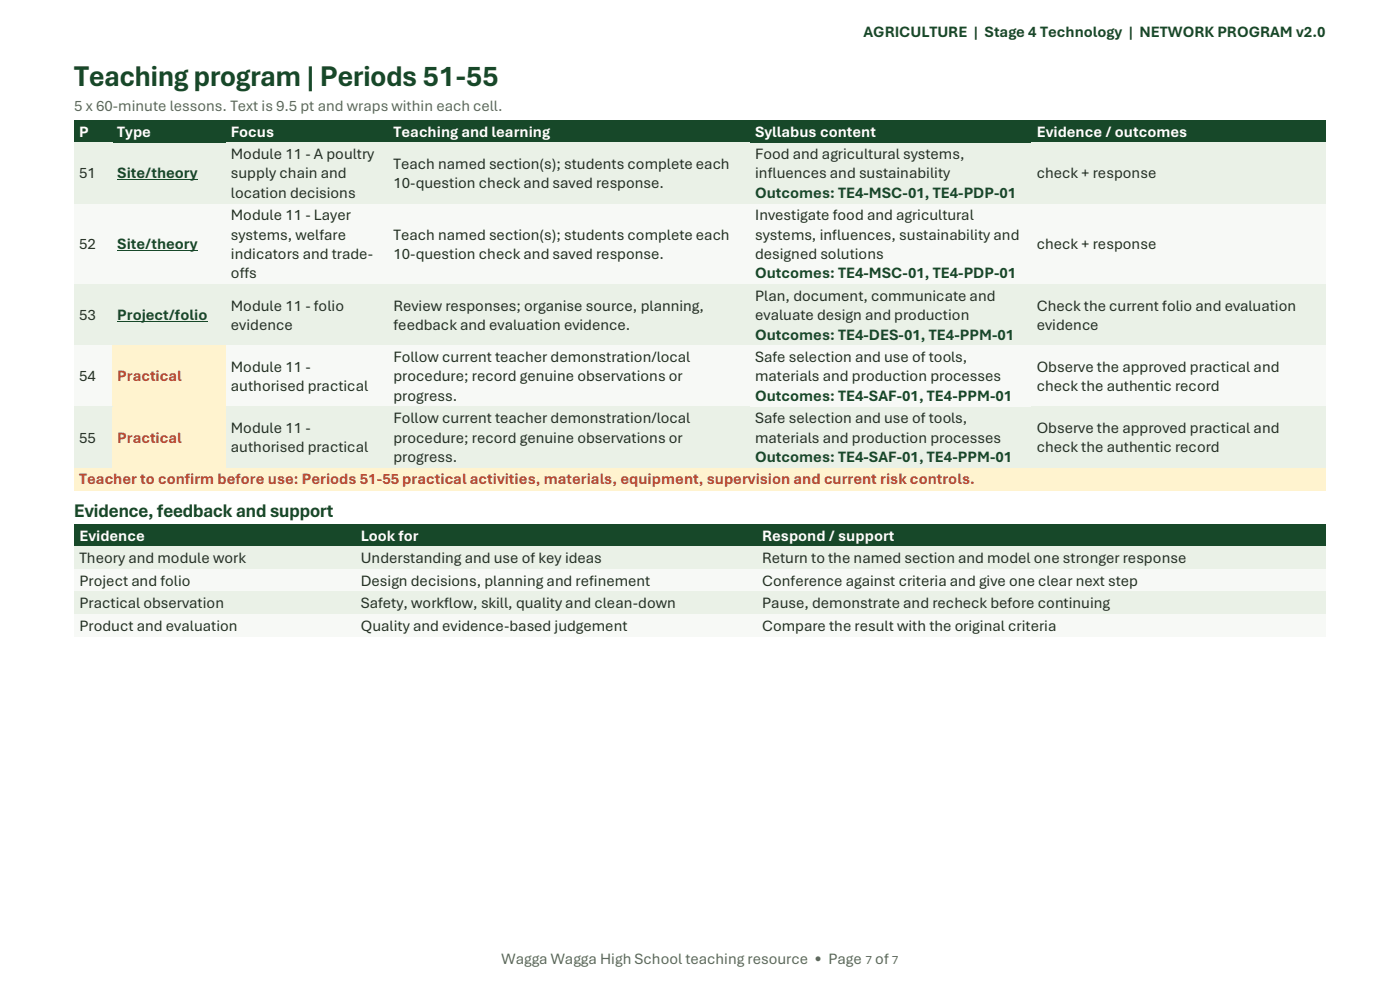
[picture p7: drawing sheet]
<svg xmlns="http://www.w3.org/2000/svg" width="297mm" height="210mm" viewBox="0 0 297 210" stroke-linecap="round" stroke-linejoin="round" font-family="sans-serif">
<defs><g id="words">
<text font-size="6.3" fill="#174829" x="15.7" y="18.2">Teaching program | Periods 51-55</text>
<text font-size="4.1" fill="#174829" x="15.7" y="109.7">Evidence, feedback and support</text>
<g font-size="3.3" fill="#174829">
<text x="183.2" y="7.7">AGRICULTURE | Stage 4 Technology | NETWORK PROGRAM v2.0</text>
<text x="24.9" y="37.9">Site/theory</text>
<text x="160.2" y="42">Outcomes: TE4-MSC-01, TE4-PDP-01</text>
<text x="24.9" y="52.9">Site/theory</text>
<text x="160.2" y="59">Outcomes: TE4-MSC-01, TE4-PDP-01</text>
<text x="24.9" y="67.9">Project/folio</text>
<text x="160.2" y="72">Outcomes: TE4-DES-01, TE4-PPM-01</text>
<text x="160.2" y="85">Outcomes: TE4-SAF-01, TE4-PPM-01</text>
<text x="160.2" y="98">Outcomes: TE4-SAF-01, TE4-PPM-01</text>
</g>
<g font-size="3.3" fill="#5d665f">
<text x="15.7" y="23.5">5 x 60-minute lessons. Text is 9.5 pt and wraps within each cell.</text>
<text x="106.4" y="204.6">Wagga Wagga High School teaching resource • Page</text>
<text x="185.7" y="204.6">of</text>
</g>
<g font-size="3.3" fill="#fff">
<text x="16.8" y="29">P</text>
<text x="24.9" y="29">Type</text>
<text x="49" y="29">Focus</text>
<text x="83.5" y="29">Teaching and learning</text>
<text x="160.2" y="29">Syllabus content</text>
<text x="219.9" y="29">Evidence / outcomes</text>
<text x="16.8" y="114.7">Evidence</text>
<text x="76.5" y="114.7">Look for</text>
<text x="161.7" y="114.7">Respond / support</text>
</g>
<g font-size="3.3" fill="#243024">
<text x="49" y="33.8">Module 11 - A poultry</text>
<text x="83.5" y="35.8">Teach named section(s); students complete each</text>
<text x="160.2" y="33.8">Food and agricultural systems,</text>
<text x="16.8" y="37.9">51</text>
<text x="49" y="37.9">supply chain and</text>
<text x="49" y="42">location decisions</text>
<text x="83.5" y="39.9">10-question check and saved response.</text>
<text x="160.2" y="37.9">influences and sustainability</text>
<text x="219.9" y="37.9">check + response</text>
<text x="49" y="46.7">Module 11 - Layer</text>
<text x="160.2" y="46.7">Investigate food and agricultural</text>
<text x="16.8" y="52.9">52</text>
<text x="49" y="50.8">systems, welfare</text>
<text x="83.5" y="50.8">Teach named section(s); students complete each</text>
<text x="160.2" y="50.8">systems, influences, sustainability and</text>
<text x="219.9" y="52.9">check + response</text>
<text x="49" y="55">indicators and trade-</text>
<text x="49" y="59">offs</text>
<text x="83.5" y="55">10-question check and saved response.</text>
<text x="160.2" y="55">designed solutions</text>
<text x="49" y="65.9">Module 11 - folio</text>
<text x="83.5" y="65.9">Review responses; organise source, planning,</text>
<text x="160.2" y="63.8">Plan, document, communicate and</text>
<text x="219.9" y="65.9">Check the current folio and evaluation</text>
<text x="16.8" y="67.9">53</text>
<text x="49" y="70">evidence</text>
<text x="83.5" y="70">feedback and evaluation evidence.</text>
<text x="160.2" y="67.9">evaluate design and production</text>
<text x="219.9" y="70">evidence</text>
<text x="83.5" y="76.8">Follow current teacher demonstration/local</text>
<text x="160.2" y="76.8">Safe selection and use of tools,</text>
<text x="16.8" y="80.9">54</text>
<text x="49" y="78.8">Module 11 -</text>
<text x="49" y="82.9">authorised practical</text>
<text x="83.5" y="80.9">procedure; record genuine observations or</text>
<text x="160.2" y="80.9">materials and production processes</text>
<text x="219.9" y="78.8">Observe the approved practical and</text>
<text x="219.9" y="82.9">check the authentic record</text>
<text x="83.5" y="85">progress.</text>
<text x="83.5" y="89.8">Follow current teacher demonstration/local</text>
<text x="160.2" y="89.8">Safe selection and use of tools,</text>
<text x="16.8" y="93.9">55</text>
<text x="49" y="91.8">Module 11 -</text>
<text x="49" y="95.9">authorised practical</text>
<text x="83.5" y="93.9">procedure; record genuine observations or</text>
<text x="160.2" y="93.9">materials and production processes</text>
<text x="219.9" y="91.8">Observe the approved practical and</text>
<text x="219.9" y="95.9">check the authentic record</text>
<text x="83.5" y="98">progress.</text>
<text x="16.8" y="119.4">Theory and module work</text>
<text x="76.5" y="119.4">Understanding and use of key ideas</text>
<text x="161.7" y="119.4">Return to the named section and model one stronger response</text>
<text x="16.8" y="124.2">Project and folio</text>
<text x="76.5" y="124.2">Design decisions, planning and refinement</text>
<text x="161.7" y="124.2">Conference against criteria and give one clear next step</text>
<text x="16.8" y="129">Practical observation</text>
<text x="76.5" y="129">Safety, workflow, skill, quality and clean-down</text>
<text x="161.7" y="129">Pause, demonstrate and recheck before continuing</text>
<text x="16.8" y="133.8">Product and evaluation</text>
<text x="76.5" y="133.8">Quality and evidence-based judgement</text>
<text x="161.7" y="133.8">Compare the result with the original criteria</text>
</g>
<g font-size="3.3" fill="#bd472f">
<text x="24.9" y="80.9">Practical</text>
<text x="24.9" y="93.9">Practical</text>
<text x="16.8" y="102.8">Teacher to confirm before use: Periods 51-55 practical activities, materials, equipment, supervision and current risk controls.</text>
</g>
<g font-size="2.7" fill="#5f685f">
<text x="183.6" y="204.6">7</text>
<text x="189.2" y="204.6">7</text>
</g>
</g></defs>
<g fill="#174829">
<path d="M15.7 25.5h8.1v4.7h-8.1z" fill-rule="evenodd"/>
<path d="M16.8 25.8h6v4.1h-6z" fill-rule="evenodd"/>
<path d="M23.8 25.5h24.1v4.7h-24.1z" fill-rule="evenodd"/>
<path d="M24.9 25.8h22v4.1h-22z" fill-rule="evenodd"/>
<path d="M47.9 25.5h34.5v4.7h-34.5z" fill-rule="evenodd"/>
<path d="M49 25.8h32.4v4.1h-32.4z" fill-rule="evenodd"/>
<path d="M82.4 25.5h76.7v4.7h-76.7z" fill-rule="evenodd"/>
<path d="M83.5 25.8h74.6v4.1h-74.6z" fill-rule="evenodd"/>
<path d="M159.1 25.5h59.8v4.7h-59.8z" fill-rule="evenodd"/>
<path d="M160.2 25.8h57.6v4.1h-57.6z" fill-rule="evenodd"/>
<path d="M218.9 25.5h62.4v4.7h-62.4z" fill-rule="evenodd"/>
<path d="M219.9 25.8h60.3v4.1h-60.3z" fill-rule="evenodd"/>
</g>
<path d="M15.7 25.6h265.6M15.7 30.1h265.6" fill="none" stroke="#174829" stroke-width=".34"/>
<g fill="#eaf1e7">
<path d="M15.7 30.3h8.1v12.9h-8.1z" fill-rule="evenodd"/>
<path d="M16.8 34.7h6v4.1h-6z" fill-rule="evenodd"/>
<path d="M23.8 30.4h24.1v12.7h-24.1z" fill-rule="evenodd"/>
<path d="M24.9 34.7h22v4.1h-22z" fill-rule="evenodd"/>
</g>
<path d="M24.9 38.1h17.1" fill="none" stroke="#174829" stroke-width=".21"/>
<g fill="#eaf1e7">
<path d="M47.9 30.3h34.5v12.9h-34.5z" fill-rule="evenodd"/>
<path d="M49 30.6h32.4v4.1h-32.4z" fill-rule="evenodd"/>
<path d="M49 34.7h32.4v4.1h-32.4z" fill-rule="evenodd"/>
<path d="M49 38.8h32.4v4.1h-32.4z" fill-rule="evenodd"/>
<path d="M82.4 30.3h76.7v12.9h-76.7z" fill-rule="evenodd"/>
<path d="M83.5 32.6h74.6v4.2h-74.6z" fill-rule="evenodd"/>
<path d="M83.5 36.8h74.6v4.1h-74.6z" fill-rule="evenodd"/>
<path d="M159.1 30.5h59.8v12.5h-59.8z" fill-rule="evenodd"/>
<path d="M160.2 30.6h57.6v4.1h-57.6z" fill-rule="evenodd"/>
<path d="M160.2 34.7h57.6v4.1h-57.6z" fill-rule="evenodd"/>
<path d="M160.2 38.8h57.6v4.1h-57.6z" fill-rule="evenodd"/>
<path d="M218.9 30.3h62.4v12.9h-62.4z" fill-rule="evenodd"/>
<path d="M219.9 34.7h60.3v4.1h-60.3z" fill-rule="evenodd"/>
</g>
<path d="M15.7 30.4h265.6M15.7 43.1h265.6" fill="none" stroke="#eaf1e7" stroke-width=".34"/>
<g fill="#f7f9f6">
<path d="M15.7 43.3h8.1v17h-8.1z" fill-rule="evenodd"/>
<path d="M16.8 49.7h6v4.1h-6z" fill-rule="evenodd"/>
<path d="M23.8 43.4h24.1v16.7h-24.1z" fill-rule="evenodd"/>
<path d="M24.9 49.7h22v4.1h-22z" fill-rule="evenodd"/>
</g>
<path d="M24.9 53.1h17.1" fill="none" stroke="#174829" stroke-width=".21"/>
<g fill="#f7f9f6">
<path d="M47.9 43.3h34.5v17h-34.5z" fill-rule="evenodd"/>
<path d="M49 43.6h32.4v4.1h-32.4z" fill-rule="evenodd"/>
<path d="M49 47.7h32.4v4.1h-32.4z" fill-rule="evenodd"/>
<path d="M49 51.8h32.4v4.1h-32.4z" fill-rule="evenodd"/>
<path d="M49 55.9h32.4v4.1h-32.4z" fill-rule="evenodd"/>
<path d="M82.4 43.3h76.7v17h-76.7z" fill-rule="evenodd"/>
<path d="M83.5 47.7h74.6v4.1h-74.6z" fill-rule="evenodd"/>
<path d="M83.5 51.8h74.6v4.1h-74.6z" fill-rule="evenodd"/>
<path d="M159.1 43.5h59.8v16.5h-59.8z" fill-rule="evenodd"/>
<path d="M160.2 43.6h57.6v4.1h-57.6z" fill-rule="evenodd"/>
<path d="M160.2 47.7h57.6v4.1h-57.6z" fill-rule="evenodd"/>
<path d="M160.2 51.8h57.6v4.1h-57.6z" fill-rule="evenodd"/>
<path d="M160.2 55.9h57.6v4.1h-57.6z" fill-rule="evenodd"/>
<path d="M218.9 43.3h62.4v17h-62.4z" fill-rule="evenodd"/>
<path d="M219.9 49.7h60.3v4.1h-60.3z" fill-rule="evenodd"/>
</g>
<path d="M15.7 43.4h265.6M15.7 60.2h265.6" fill="none" stroke="#f7f9f6" stroke-width=".34"/>
<g fill="#eaf1e7">
<path d="M15.7 60.3h8.1v13h-8.1z" fill-rule="evenodd"/>
<path d="M16.8 64.7h6v4.2h-6z" fill-rule="evenodd"/>
<path d="M23.8 60.5h24.1v12.6h-24.1z" fill-rule="evenodd"/>
<path d="M24.9 64.7h22v4.2h-22z" fill-rule="evenodd"/>
</g>
<path d="M24.9 68.1h19.1" fill="none" stroke="#174829" stroke-width=".21"/>
<g fill="#eaf1e7">
<path d="M47.9 60.3h34.5v13h-34.5z" fill-rule="evenodd"/>
<path d="M49 62.7h32.4v4.1h-32.4z" fill-rule="evenodd"/>
<path d="M49 66.8h32.4v4.1h-32.4z" fill-rule="evenodd"/>
<path d="M82.4 60.3h76.7v13h-76.7z" fill-rule="evenodd"/>
<path d="M83.5 62.7h74.6v4.1h-74.6z" fill-rule="evenodd"/>
<path d="M83.5 66.8h74.6v4.1h-74.6z" fill-rule="evenodd"/>
<path d="M159.1 60.6h59.8v12.4h-59.8z" fill-rule="evenodd"/>
<path d="M160.2 60.7h57.6v4h-57.6z" fill-rule="evenodd"/>
<path d="M160.2 64.7h57.6v4.2h-57.6z" fill-rule="evenodd"/>
<path d="M160.2 68.9h57.6v4.1h-57.6z" fill-rule="evenodd"/>
<path d="M218.9 60.3h62.4v13h-62.4z" fill-rule="evenodd"/>
<path d="M219.9 62.7h60.3v4.1h-60.3z" fill-rule="evenodd"/>
<path d="M219.9 66.8h60.3v4.1h-60.3z" fill-rule="evenodd"/>
</g>
<path d="M15.7 60.5h265.6M15.7 73.1h265.6" fill="none" stroke="#eaf1e7" stroke-width=".34"/>
<g fill="#f7f9f6">
<path d="M15.7 73.3h8.1v13h-8.1z" fill-rule="evenodd"/>
<path d="M16.8 77.7h6v4.1h-6z" fill-rule="evenodd"/>
</g>
<g fill="#fff3cf">
<path d="M23.8 73.5h24.1v12.6h-24.1z" fill-rule="evenodd"/>
<path d="M24.9 77.7h22v4.1h-22z" fill-rule="evenodd"/>
</g>
<g fill="#f7f9f6">
<path d="M47.9 73.3h34.5v13h-34.5z" fill-rule="evenodd"/>
<path d="M49 75.7h32.4v4.1h-32.4z" fill-rule="evenodd"/>
<path d="M49 79.8h32.4v4.1h-32.4z" fill-rule="evenodd"/>
<path d="M82.4 73.3h76.7v13h-76.7z" fill-rule="evenodd"/>
<path d="M83.5 73.6h74.6v4.1h-74.6z" fill-rule="evenodd"/>
<path d="M83.5 77.7h74.6v4.1h-74.6z" fill-rule="evenodd"/>
<path d="M83.5 81.8h74.6v4.1h-74.6z" fill-rule="evenodd"/>
<path d="M159.1 73.6h59.8v12.4h-59.8z" fill-rule="evenodd"/>
<path d="M160.2 73.6h57.6v4.1h-57.6z" fill-rule="evenodd"/>
<path d="M160.2 77.7h57.6v4.1h-57.6z" fill-rule="evenodd"/>
<path d="M160.2 81.8h57.6v4.1h-57.6z" fill-rule="evenodd"/>
<path d="M218.9 73.3h62.4v13h-62.4z" fill-rule="evenodd"/>
<path d="M219.9 75.7h60.3v4.1h-60.3z" fill-rule="evenodd"/>
<path d="M219.9 79.8h60.3v4.1h-60.3z" fill-rule="evenodd"/>
</g>
<path d="M15.7 73.5h8.1M47.9 73.5h233.4M15.7 86.1h8.1M47.9 86.1h233.4" fill="none" stroke="#f7f9f6" stroke-width=".34"/>
<path d="M23.8 73.5h24.1M23.8 86.1h24.1" fill="none" stroke="#fff3cf" stroke-width=".34"/>
<g fill="#eaf1e7">
<path d="M15.7 86.3h8.1v12.9h-8.1z" fill-rule="evenodd"/>
<path d="M16.8 90.7h6v4.1h-6z" fill-rule="evenodd"/>
</g>
<g fill="#fff3cf">
<path d="M23.8 86.5h24.1v12.6h-24.1z" fill-rule="evenodd"/>
<path d="M24.9 90.7h22v4.1h-22z" fill-rule="evenodd"/>
</g>
<g fill="#eaf1e7">
<path d="M47.9 86.3h34.5v12.9h-34.5z" fill-rule="evenodd"/>
<path d="M49 88.7h32.4v4.1h-32.4z" fill-rule="evenodd"/>
<path d="M49 92.8h32.4v4.1h-32.4z" fill-rule="evenodd"/>
<path d="M82.4 86.3h76.7v12.9h-76.7z" fill-rule="evenodd"/>
<path d="M83.5 86.6h74.6v4.1h-74.6z" fill-rule="evenodd"/>
<path d="M83.5 90.7h74.6v4.1h-74.6z" fill-rule="evenodd"/>
<path d="M83.5 94.8h74.6v4.1h-74.6z" fill-rule="evenodd"/>
<path d="M159.1 86.5h59.8v12.5h-59.8z" fill-rule="evenodd"/>
<path d="M160.2 86.6h57.6v4.1h-57.6z" fill-rule="evenodd"/>
<path d="M160.2 90.7h57.6v4.1h-57.6z" fill-rule="evenodd"/>
<path d="M160.2 94.8h57.6v4.1h-57.6z" fill-rule="evenodd"/>
<path d="M218.9 86.3h62.4v12.9h-62.4z" fill-rule="evenodd"/>
<path d="M219.9 88.7h60.3v4.1h-60.3z" fill-rule="evenodd"/>
<path d="M219.9 92.8h60.3v4.1h-60.3z" fill-rule="evenodd"/>
</g>
<path d="M15.7 86.5h8.1M15.7 99.1h8.1M47.9 86.5h233.4M47.9 99.1h233.4" fill="none" stroke="#eaf1e7" stroke-width=".34"/>
<path d="M23.8 86.5h24.1M23.8 99.1h24.1" fill="none" stroke="#fff3cf" stroke-width=".34"/>
<g fill="#fff3cf">
<path d="M15.7 99.3h265.6v4.7h-265.6z" fill-rule="evenodd"/>
<path d="M16.8 99.6h263.4v4.1h-263.4z" fill-rule="evenodd"/>
</g>
<path d="M15.7 99.4h265.6M15.7 103.9h265.6" fill="none" stroke="#fff3cf" stroke-width=".34"/>
<g fill="#174829">
<path d="M15.8 111.1h59.7v4.8h-59.7z" fill-rule="evenodd"/>
<path d="M16.8 111.5h57.6v4.1h-57.6z" fill-rule="evenodd"/>
<path d="M75.5 111.1h85.1v4.8h-85.1z" fill-rule="evenodd"/>
<path d="M76.5 111.5h83.1v4.1h-83.1z" fill-rule="evenodd"/>
<path d="M160.6 111.1h120.7v4.8h-120.7z" fill-rule="evenodd"/>
<path d="M161.7 111.5h118.5v4.1h-118.5z" fill-rule="evenodd"/>
</g>
<path d="M15.8 111.3h265.4M15.8 115.8h265.4" fill="none" stroke="#174829" stroke-width=".34"/>
<g fill="#eaf1e7">
<path d="M15.8 115.9h59.7v4.8h-59.7z" fill-rule="evenodd"/>
<path d="M16.8 116.3h57.6v4.1h-57.6z" fill-rule="evenodd"/>
<path d="M75.5 115.9h85.1v4.8h-85.1z" fill-rule="evenodd"/>
<path d="M76.5 116.3h83.1v4.1h-83.1z" fill-rule="evenodd"/>
<path d="M160.6 115.9h120.7v4.8h-120.7z" fill-rule="evenodd"/>
<path d="M161.7 116.3h118.5v4.1h-118.5z" fill-rule="evenodd"/>
</g>
<path d="M15.8 116.1h265.4M15.8 120.5h265.4" fill="none" stroke="#eaf1e7" stroke-width=".34"/>
<g fill="#f7f9f6">
<path d="M15.8 120.8h59.7v4.7h-59.7z" fill-rule="evenodd"/>
<path d="M16.8 121.1h57.6v4.1h-57.6z" fill-rule="evenodd"/>
<path d="M75.5 120.8h85.1v4.7h-85.1z" fill-rule="evenodd"/>
<path d="M76.5 121.1h83.1v4.1h-83.1z" fill-rule="evenodd"/>
<path d="M160.6 120.8h120.7v4.7h-120.7z" fill-rule="evenodd"/>
<path d="M161.7 121.1h118.5v4.1h-118.5z" fill-rule="evenodd"/>
</g>
<path d="M15.8 120.9h265.4M15.8 125.3h265.4" fill="none" stroke="#f7f9f6" stroke-width=".34"/>
<g fill="#eaf1e7">
<path d="M15.8 125.5h59.7v4.8h-59.7z" fill-rule="evenodd"/>
<path d="M16.8 125.9h57.6v4h-57.6z" fill-rule="evenodd"/>
<path d="M75.5 125.5h85.1v4.8h-85.1z" fill-rule="evenodd"/>
<path d="M76.5 125.9h83.1v4h-83.1z" fill-rule="evenodd"/>
<path d="M160.6 125.5h120.7v4.8h-120.7z" fill-rule="evenodd"/>
<path d="M161.7 125.9h118.5v4h-118.5z" fill-rule="evenodd"/>
</g>
<path d="M15.8 125.7h265.4M15.8 130.2h265.4" fill="none" stroke="#eaf1e7" stroke-width=".34"/>
<g fill="#f7f9f6">
<path d="M15.8 130.3h59.7v4.8h-59.7z" fill-rule="evenodd"/>
<path d="M16.8 130.7h57.6v4.1h-57.6z" fill-rule="evenodd"/>
<path d="M75.5 130.3h85.1v4.8h-85.1z" fill-rule="evenodd"/>
<path d="M76.5 130.7h83.1v4.1h-83.1z" fill-rule="evenodd"/>
<path d="M160.6 130.3h120.7v4.8h-120.7z" fill-rule="evenodd"/>
<path d="M161.7 130.7h118.5v4.1h-118.5z" fill-rule="evenodd"/>
</g>
<path d="M15.8 130.5h265.4M15.8 134.9h265.4" fill="none" stroke="#f7f9f6" stroke-width=".34"/>
<use href="#words"/>
</svg>
